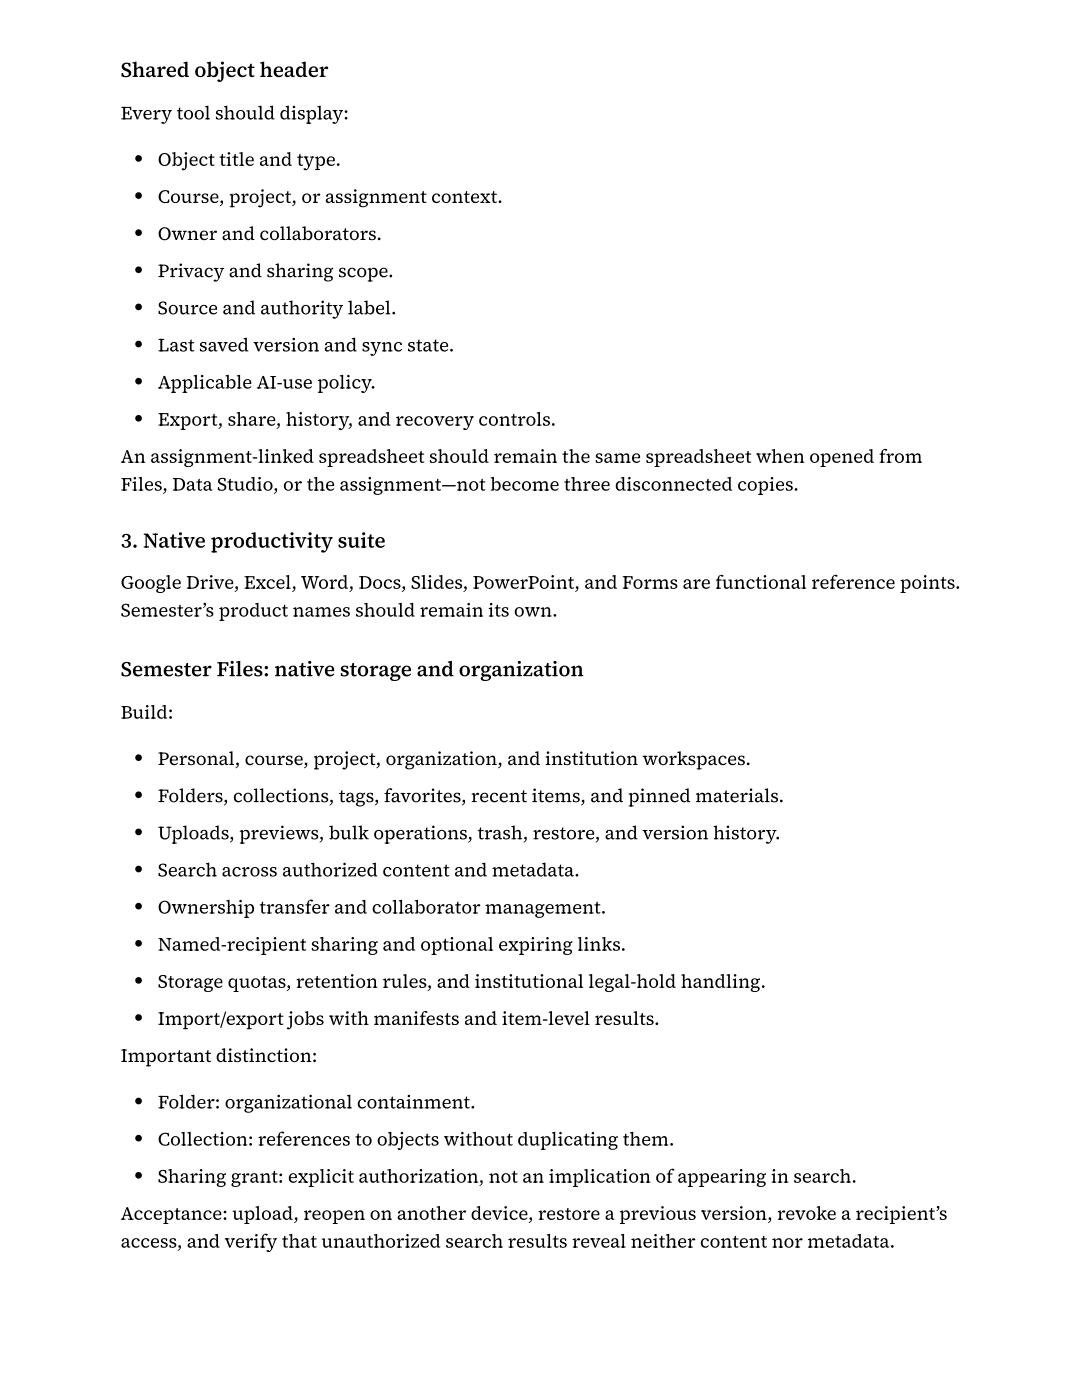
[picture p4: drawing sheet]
<svg xmlns="http://www.w3.org/2000/svg" width="216mm" height="279mm" viewBox="0 0 216 279" stroke-linecap="round" stroke-linejoin="round" font-family="sans-serif">
<defs><g id="words">
<g font-size="4.2">
<text x="24.1" y="15.3">Shared object header</text>
<text x="24.1" y="109.3">3. Native productivity suite</text>
<text x="24.1" y="134.9">Semester Files: native storage and organization</text>
</g>
<g font-size="3.7">
<text x="24.1" y="23.8">Every tool should display:</text>
<text x="31.5" y="33.1">Object title and type.</text>
<text x="31.5" y="40.5">Course, project, or assignment context.</text>
<text x="31.5" y="47.9">Owner and collaborators.</text>
<text x="31.5" y="55.3">Privacy and sharing scope.</text>
<text x="31.5" y="62.7">Source and authority label.</text>
<text x="31.5" y="70.1">Last saved version and sync state.</text>
<text x="31.5" y="77.5">Applicable AI-use policy.</text>
<text x="31.5" y="84.9">Export, share, history, and recovery controls.</text>
<text x="24.1" y="92.3">An assignment-linked spreadsheet should remain the same spreadsheet when opened from</text>
<text x="24.1" y="97.9">Files, Data Studio, or the assignment—not become three disconnected copies.</text>
<text x="24.1" y="117.5">Google Drive, Excel, Word, Docs, Slides, PowerPoint, and Forms are functional reference points.</text>
<text x="24.1" y="123">Semester’s product names should remain its own.</text>
<text x="24.1" y="143.4">Build:</text>
<text x="31.5" y="152.7">Personal, course, project, organization, and institution workspaces.</text>
<text x="31.5" y="160.1">Folders, collections, tags, favorites, recent items, and pinned materials.</text>
<text x="31.5" y="167.5">Uploads, previews, bulk operations, trash, restore, and version history.</text>
<text x="31.5" y="174.9">Search across authorized content and metadata.</text>
<text x="31.5" y="182.3">Ownership transfer and collaborator management.</text>
<text x="31.5" y="189.7">Named-recipient sharing and optional expiring links.</text>
<text x="31.5" y="197.1">Storage quotas, retention rules, and institutional legal-hold handling.</text>
<text x="31.5" y="204.5">Import/export jobs with manifests and item-level results.</text>
<text x="24.1" y="211.9">Important distinction:</text>
<text x="31.5" y="221.2">Folder: organizational containment.</text>
<text x="31.5" y="228.6">Collection: references to objects without duplicating them.</text>
<text x="31.5" y="236">Sharing grant: explicit authorization, not an implication ofappearing in search.</text>
<text x="24.1" y="243.4">Acceptance: upload, reopen on another device, restore a previous version, revoke a recipient’s</text>
<text x="24.1" y="249">access, and verify that unauthorized search results reveal neither content nor metadata.</text>
</g>
</g></defs>
<g fill="#000">
<circle cx="27.6" cy="39" r=".66"/>
<circle cx="27.6" cy="31.6" r=".66"/>
<circle cx="27.6" cy="53.8" r=".66"/>
<circle cx="27.6" cy="46.4" r=".66"/>
<circle cx="27.6" cy="76.1" r=".66"/>
<circle cx="27.6" cy="68.7" r=".66"/>
<circle cx="27.6" cy="61.3" r=".66"/>
<circle cx="27.6" cy="83.5" r=".66"/>
<circle cx="27.6" cy="151.2" r=".66"/>
<circle cx="27.6" cy="158.6" r=".66"/>
<circle cx="27.6" cy="173.4" r=".66"/>
<circle cx="27.6" cy="166" r=".66"/>
<circle cx="27.6" cy="195.7" r=".66"/>
<circle cx="27.6" cy="188.3" r=".66"/>
<circle cx="27.6" cy="180.8" r=".66"/>
<circle cx="27.6" cy="219.7" r=".66"/>
<circle cx="27.6" cy="203.1" r=".66"/>
<circle cx="27.6" cy="234.6" r=".66"/>
<circle cx="27.6" cy="227.1" r=".66"/>
</g>
<use href="#words"/>
</svg>
